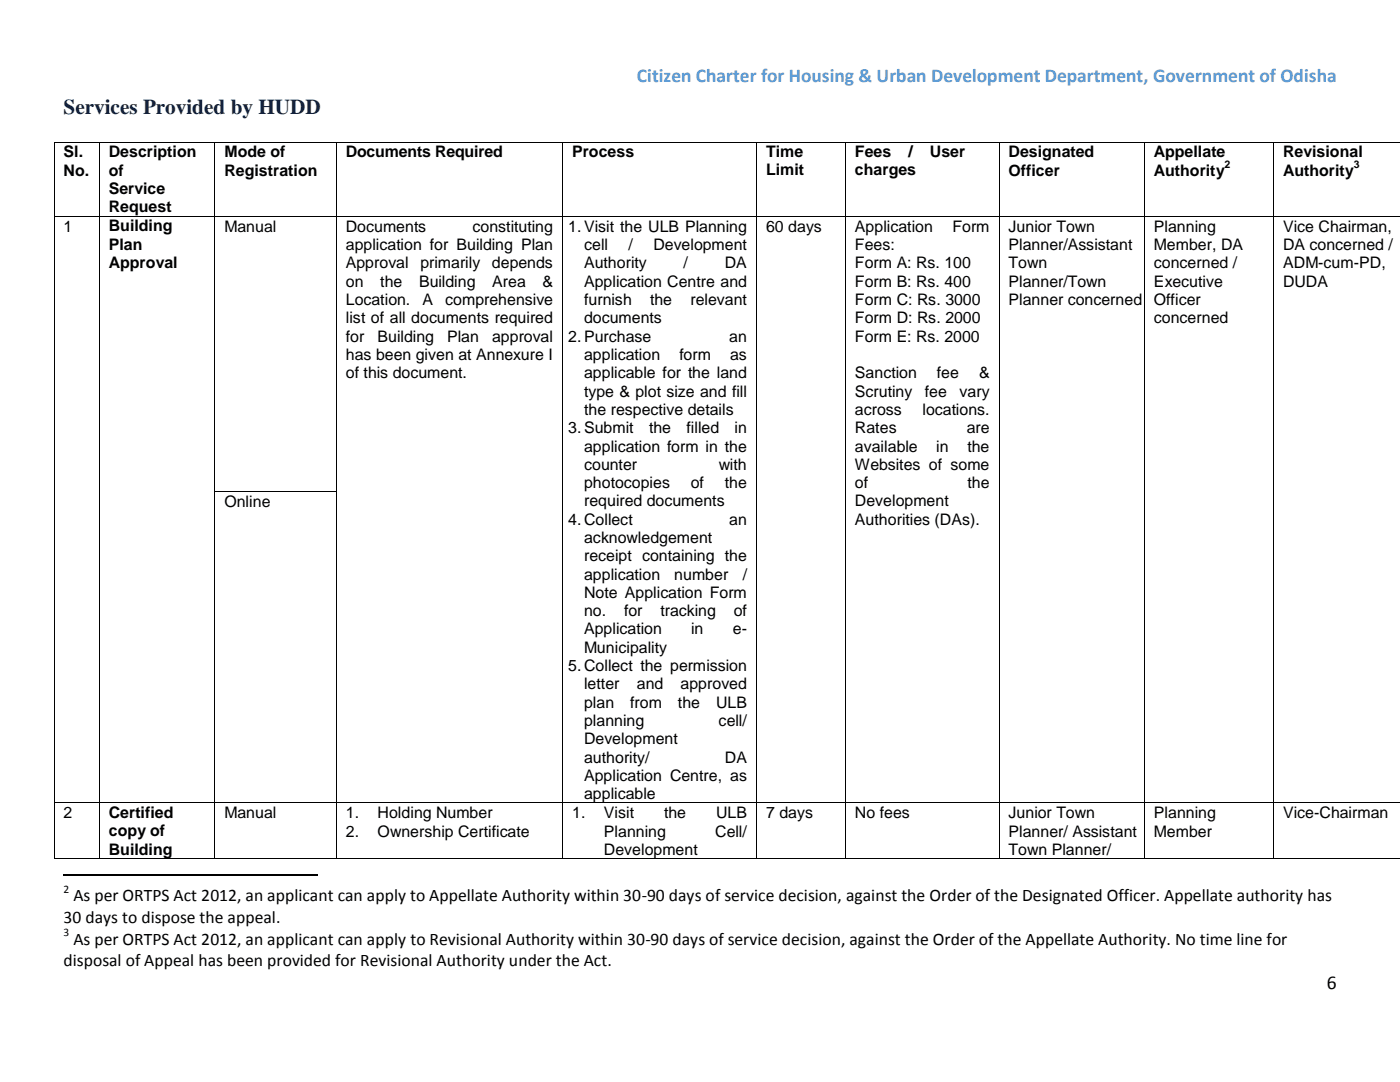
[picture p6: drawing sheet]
<svg xmlns="http://www.w3.org/2000/svg" width="279mm" height="216mm" viewBox="0 0 279 216" stroke-linecap="round" stroke-linejoin="round" font-family="sans-serif">
<defs><g id="words">
<text font-size="4.2" fill="#002060" x="12.7" y="22.8">Services Provided by HUDD</text>
<text font-size="3.9" fill="#5b9bd5" x="127.1" y="16.3">Citizen Charter for Housing &amp; Urban Development Department, Government of Odisha</text>
<text font-size="3.9" x="264.8" y="197.4">6</text>
<g font-size="3.5">
<text x="14.6" y="179.9">As per ORTPS Act 2012, an applicant can apply to Appellate Authority within 30-90 days of service decision, against the Order of the Designated Officer. Appellate authority has</text>
<text x="12.7" y="184.2">30 days to dispose the appeal.</text>
<text x="14.6" y="188.5">As per ORTPS Act 2012, an applicant can apply to Revisional Authority within 30-90 days of service decision, against the Order of the Appellate Authority. No time line for</text>
<text x="12.7" y="192.8">disposal of Appeal has been provided for Revisional Authority under the Act.</text>
</g>
<g font-size="3.2">
<text x="12.7" y="31.4">Sl.</text>
<text x="12.7" y="35.1">No.</text>
<text x="21.7" y="31.4">Description</text>
<text x="21.7" y="35.1">of</text>
<text x="44.8" y="31.4">Mode of</text>
<text x="44.8" y="35.1">Registration</text>
<text x="69" y="31.4">Documents Required</text>
<text x="114.2" y="31.4">Process</text>
<text x="152.9" y="31.4">Time</text>
<text x="152.9" y="35">Limit</text>
<text x="170.6" y="31.4">Fees</text>
<text x="170.6" y="35">charges</text>
<text x="181.3" y="31.4">/</text>
<text x="185.6" y="31.4">User</text>
<text x="201.3" y="31.4">Designated</text>
<text x="201.3" y="35.1">Officer</text>
<text x="230.3" y="31.4">Appellate</text>
<text x="230.3" y="35.1">Authority</text>
<text x="256.1" y="31.4">Revisional</text>
<text x="256.1" y="35.1">Authority</text>
<text x="21.7" y="38.7">Service</text>
<text x="12.7" y="46.3">1</text>
<text x="21.7" y="42.3">Request</text>
<text x="21.7" y="46.2">Building</text>
<text x="44.8" y="46.3">Manual</text>
<text x="69" y="46.3">Documents</text>
<text x="94.3" y="46.3">constituting</text>
<text x="113.4" y="46.3">1.Visit the ULB Planning</text>
<text x="152.9" y="46.3">60 days</text>
<text x="170.6" y="46.3">Application</text>
<text x="190.1" y="46.3">Form</text>
<text x="201.3" y="46.3">Junior Town</text>
<text x="230.3" y="46.3">Planning</text>
<text x="256.1" y="46.3">Vice Chairman,</text>
<text x="21.7" y="49.8">Plan</text>
<text x="21.7" y="53.5">Approval</text>
<text x="69" y="49.9">application for Building Plan</text>
<text x="69" y="53.6">Approval</text>
<text x="83.9" y="53.6">primarily</text>
<text x="98.2" y="53.6">depends</text>
<text x="116.6" y="49.9">cell</text>
<text x="116.6" y="53.6">Authority</text>
<text x="125.4" y="49.9">/</text>
<text x="130.4" y="49.9">Development</text>
<text x="136.4" y="53.6">/</text>
<text x="144.6" y="53.6">DA</text>
<text x="170.6" y="49.9">Fees:</text>
<text x="170.6" y="53.6">Form A: Rs. 100</text>
<text x="201.3" y="49.9">Planner/Assistant</text>
<text x="201.3" y="53.6">Town</text>
<text x="230.3" y="49.9">Member, DA</text>
<text x="230.3" y="53.6">concerned /</text>
<text x="256.1" y="49.9">DA concerned /</text>
<text x="256.1" y="53.6">ADM-cum-PD,</text>
<text x="69" y="57.2">on</text>
<text x="75.9" y="57.2">the</text>
<text x="83.6" y="57.2">Building</text>
<text x="98.2" y="57.2">Area</text>
<text x="108.3" y="57.2">&amp;</text>
<text x="116.6" y="57.2">Application Centre and</text>
<text x="170.6" y="57.2">Form B: Rs. 400</text>
<text x="201.3" y="57.2">Planner/Town</text>
<text x="230.3" y="57.2">Executive</text>
<text x="256.1" y="57.2">DUDA</text>
<text x="69" y="60.9">Location.</text>
<text x="69" y="64.5">list of all documents required</text>
<text x="84.3" y="60.9">A</text>
<text x="88.9" y="60.9">comprehensive</text>
<text x="116.6" y="60.9">furnish</text>
<text x="116.6" y="64.5">documents</text>
<text x="129.8" y="60.9">the</text>
<text x="137.8" y="60.9">relevant</text>
<text x="170.6" y="60.9">Form C: Rs. 3000</text>
<text x="170.6" y="64.5">Form D: Rs. 2000</text>
<text x="201.3" y="60.9">Planner concerned</text>
<text x="230.3" y="60.9">Officer</text>
<text x="230.3" y="64.5">concerned</text>
<text x="69" y="68.2">for</text>
<text x="69" y="71.8">has been given at Annexure I</text>
<text x="75.4" y="68.2">Building</text>
<text x="89.3" y="68.2">Plan</text>
<text x="98.2" y="68.2">approval</text>
<text x="113.4" y="68.2">2.Purchase</text>
<text x="116.6" y="71.8">application</text>
<text x="135.6" y="71.8">form</text>
<text x="145.5" y="68.2">an</text>
<text x="145.7" y="71.8">as</text>
<text x="170.6" y="68.2">Form E: Rs. 2000</text>
<text x="69" y="75.5">of this document.</text>
<text x="116.6" y="75.5">applicable for the land</text>
<text x="170.6" y="75.5">Sanction</text>
<text x="187" y="75.5">fee</text>
<text x="195.4" y="75.5">&amp;</text>
<text x="116.6" y="79.1">type &amp; plot size and fill</text>
<text x="116.6" y="82.8">the respective details</text>
<text x="170.6" y="79.1">Scrutiny</text>
<text x="170.6" y="82.8">across</text>
<text x="184.1" y="82.8">locations.</text>
<text x="184.6" y="79.1">fee</text>
<text x="191.5" y="79.1">vary</text>
<text x="113.4" y="86.4">3.Submit</text>
<text x="129.6" y="86.4">the</text>
<text x="137" y="86.4">filled</text>
<text x="146.6" y="86.4">in</text>
<text x="170.6" y="86.4">Rates</text>
<text x="192.9" y="86.4">are</text>
<text x="116.6" y="90.1">application form in the</text>
<text x="116.6" y="93.7">counter</text>
<text x="143.4" y="93.7">with</text>
<text x="170.6" y="90.1">available</text>
<text x="170.6" y="93.7">Websites of some</text>
<text x="186.9" y="90.1">in</text>
<text x="193.1" y="90.1">the</text>
<text x="44.8" y="101.2">Online</text>
<text x="116.6" y="97.4">photocopies</text>
<text x="116.6" y="101">required documents</text>
<text x="137.9" y="97.4">of</text>
<text x="144.6" y="97.4">the</text>
<text x="170.6" y="97.4">of</text>
<text x="170.6" y="101">Development</text>
<text x="193.1" y="97.4">the</text>
<text x="113.4" y="104.7">4.Collect</text>
<text x="145.6" y="104.7">an</text>
<text x="170.6" y="104.7">Authorities (DAs).</text>
<text x="116.6" y="108.3">acknowledgement</text>
<text x="116.6" y="112">receipt containing the</text>
<text x="116.6" y="115.6">application</text>
<text x="116.6" y="119.3">Note Application Form</text>
<text x="134.6" y="115.6">number</text>
<text x="148.2" y="115.6">/</text>
<text x="116.6" y="123">no.</text>
<text x="124.6" y="123">for</text>
<text x="131.8" y="123">tracking</text>
<text x="146.4" y="123">of</text>
<text x="116.6" y="126.6">Application</text>
<text x="116.6" y="130.2">Municipality</text>
<text x="138" y="126.6">in</text>
<text x="146.2" y="126.6">e-</text>
<text x="113.4" y="133.9">5.Collect the permission</text>
<text x="116.6" y="137.6">letter</text>
<text x="127.1" y="137.6">and</text>
<text x="135.8" y="137.6">approved</text>
<text x="116.6" y="141.2">plan</text>
<text x="125.8" y="141.2">from</text>
<text x="135.3" y="141.2">the</text>
<text x="142.9" y="141.2">ULB</text>
<text x="116.6" y="144.8">planning</text>
<text x="116.6" y="148.5">Development</text>
<text x="143.4" y="144.8">cell/</text>
<text x="116.6" y="152.2">authority/</text>
<text x="116.6" y="155.8">Application Centre, as</text>
<text x="144.7" y="152.2">DA</text>
<text x="116.6" y="159.5">applicable</text>
<text x="12.7" y="163.3">2</text>
<text x="21.7" y="163.2">Certified</text>
<text x="21.7" y="166.9">copy of</text>
<text x="44.8" y="163.3">Manual</text>
<text x="69" y="163.3">1.</text>
<text x="69" y="167">2.</text>
<text x="75.4" y="163.3">Holding Number</text>
<text x="75.4" y="167">Ownership Certificate</text>
<text x="114.2" y="163.3">1.</text>
<text x="120.5" y="163.3">Visit</text>
<text x="120.5" y="167">Planning</text>
<text x="132.6" y="163.3">the</text>
<text x="142.7" y="167">Cell/</text>
<text x="142.9" y="163.3">ULB</text>
<text x="152.9" y="163.3">7 days</text>
<text x="170.6" y="163.3">No fees</text>
<text x="201.3" y="163.3">Junior Town</text>
<text x="201.3" y="167">Planner/ Assistant</text>
<text x="230.3" y="163.3">Planning</text>
<text x="230.3" y="167">Member</text>
<text x="256.1" y="163.3">Vice-Chairman</text>
<text x="21.7" y="170.5">Building</text>
<text x="120.5" y="170.6">Development</text>
<text x="201.3" y="170.6">Town Planner/</text>
</g>
<g font-size="2.3">
<text x="12.7" y="178.1">2</text>
<text x="12.7" y="186.7">3</text>
</g>
<g font-size="2.1">
<text x="244.4" y="33.5">2</text>
<text x="270.2" y="33.5">3</text>
</g>
</g></defs>
<g fill="#000">
<path d="M10.7 28.3h.2v.2h-.2z" fill-rule="evenodd"/>
<path d="M10.7 28.3h.2v.2h-.2z" fill-rule="evenodd"/>
<path d="M19.7 28.3h.2v.2h-.2z" fill-rule="evenodd"/>
<path d="M42.8 28.3h.2v.2h-.2z" fill-rule="evenodd"/>
<path d="M67 28.3h.2v.2h-.2z" fill-rule="evenodd"/>
<path d="M112.2 28.3h.2v.2h-.2z" fill-rule="evenodd"/>
<path d="M150.9 28.3h.2v.2h-.2z" fill-rule="evenodd"/>
<path d="M168.6 28.3h.2v.2h-.2z" fill-rule="evenodd"/>
<path d="M199.3 28.3h.2v.2h-.2z" fill-rule="evenodd"/>
<path d="M228.3 28.3h.2v.2h-.2z" fill-rule="evenodd"/>
<path d="M254.1 28.3h.1v.2h-.1z" fill-rule="evenodd"/>
<path d="M10.7 43.1h.2v.2h-.2z" fill-rule="evenodd"/>
<path d="M19.7 43.1h.2v.2h-.2z" fill-rule="evenodd"/>
<path d="M42.8 43.1h.2v.2h-.2z" fill-rule="evenodd"/>
<path d="M67 43.1h.2v.2h-.2z" fill-rule="evenodd"/>
<path d="M112.2 43.1h.2v.2h-.2z" fill-rule="evenodd"/>
<path d="M150.9 43.1h.2v.2h-.2z" fill-rule="evenodd"/>
<path d="M168.6 43.1h.2v.2h-.2z" fill-rule="evenodd"/>
<path d="M199.3 43.1h.2v.2h-.2z" fill-rule="evenodd"/>
<path d="M228.3 43.1h.2v.2h-.2z" fill-rule="evenodd"/>
<path d="M254.1 43.1h.1v.2h-.1z" fill-rule="evenodd"/>
<path d="M10.7 98.1h.2v.1h-.2z" fill-rule="evenodd"/>
<path d="M19.7 98.1h.2v.1h-.2z" fill-rule="evenodd"/>
<path d="M42.8 98.1h.2v.1h-.2z" fill-rule="evenodd"/>
<path d="M67 98.1h.2v.1h-.2z" fill-rule="evenodd"/>
<path d="M112.2 98.1h.2v.1h-.2z" fill-rule="evenodd"/>
<path d="M150.9 98.1h.2v.1h-.2z" fill-rule="evenodd"/>
<path d="M168.6 98.1h.2v.1h-.2z" fill-rule="evenodd"/>
<path d="M199.3 98.1h.2v.1h-.2z" fill-rule="evenodd"/>
<path d="M228.3 98.1h.2v.1h-.2z" fill-rule="evenodd"/>
<path d="M254.1 98.1h.1v.1h-.1z" fill-rule="evenodd"/>
<path d="M10.7 160.1h.2v.2h-.2z" fill-rule="evenodd"/>
<path d="M10.7 171.3h.2v.1h-.2z" fill-rule="evenodd"/>
<path d="M10.7 171.3h.2v.1h-.2z" fill-rule="evenodd"/>
<path d="M19.7 160.1h.2v.2h-.2z" fill-rule="evenodd"/>
<path d="M19.7 171.3h.2v.1h-.2z" fill-rule="evenodd"/>
<path d="M42.8 160.1h.2v.2h-.2z" fill-rule="evenodd"/>
<path d="M42.8 171.3h.2v.1h-.2z" fill-rule="evenodd"/>
<path d="M67 160.1h.2v.2h-.2z" fill-rule="evenodd"/>
<path d="M67 171.3h.2v.1h-.2z" fill-rule="evenodd"/>
<path d="M112.2 160.1h.2v.2h-.2z" fill-rule="evenodd"/>
<path d="M112.2 171.3h.2v.1h-.2z" fill-rule="evenodd"/>
<path d="M150.9 160.1h.2v.2h-.2z" fill-rule="evenodd"/>
<path d="M150.9 171.3h.2v.1h-.2z" fill-rule="evenodd"/>
<path d="M168.6 160.1h.2v.2h-.2z" fill-rule="evenodd"/>
<path d="M168.6 171.3h.2v.1h-.2z" fill-rule="evenodd"/>
<path d="M199.3 160.1h.2v.2h-.2z" fill-rule="evenodd"/>
<path d="M199.3 171.3h.2v.1h-.2z" fill-rule="evenodd"/>
<path d="M228.3 160.1h.2v.2h-.2z" fill-rule="evenodd"/>
<path d="M228.3 171.3h.2v.1h-.2z" fill-rule="evenodd"/>
<path d="M254.1 160.1h.1v.2h-.1z" fill-rule="evenodd"/>
<path d="M254.1 171.3h.1v.1h-.1z" fill-rule="evenodd"/>
</g>
<g fill="none" stroke="#000" stroke-width=".2">
<path d="M10.8 28.5v14.6M10.9 28.4h8.8M19.8 28.5v14.6M19.9 28.4h22.9M42.9 28.5v14.6M43 28.4h24M67.1 28.5v14.6M67.2 28.4h45M112.3 28.5v14.6M112.4 28.4h38.5M151 28.5v14.6M151.1 28.4h17.5"/>
<path d="M168.7 28.5v14.6M168.8 28.4h30.5M199.4 28.5v14.6M199.5 28.4h28.8M228.4 28.5v14.6M228.5 28.4h25.6M254.2 28.5v14.6M254.2 28.4h25.2M10.8 43.3v54.8M10.9 43.2h8.8M19.8 43.3v54.8M19.9 43.2h22.9"/>
<path d="M42.9 43.3v54.8M43 43.2h24M67.1 43.3v54.8M67.2 43.2h45M112.3 43.3v54.8M112.4 43.2h38.5M151 43.3v54.8M151.1 43.2h17.5M168.7 43.3v54.8M168.8 43.2h30.5M199.4 43.3v54.8M199.5 43.2h28.8"/>
<path d="M228.4 43.3v54.8M228.5 43.2h25.6M254.2 43.3v54.8M254.2 43.2h25.2M10.8 98.2v61.9M19.8 98.2v61.9M42.9 98.2v61.9M43 98.1h24M67.1 98.2v61.9M112.3 98.2v61.9M151 98.2v61.9M168.7 98.2v61.9"/>
<path d="M199.4 98.2v61.9M228.4 98.2v61.9M254.2 98.2v61.9M10.8 160.3v11M10.9 160.2h8.8M10.9 171.4h8.8M19.8 160.3v11M19.9 160.2h22.9M19.9 171.4h22.9M42.9 160.3v11M43 160.2h24M43 171.4h24"/>
<path d="M67.1 160.3v11M67.2 160.2h45M67.2 171.4h45M112.3 160.3v11M112.4 160.2h38.5M112.4 171.4h38.5M151 160.3v11M151.1 160.2h17.5M151.1 171.4h17.5M168.7 160.3v11M168.8 160.2h30.5M168.8 171.4h30.5"/>
<path d="M199.4 160.3v11M199.5 160.2h28.8M199.5 171.4h28.8M228.4 160.3v11M228.5 160.2h25.6M228.5 171.4h25.6M254.2 160.3v11M254.2 160.2h25.2M254.2 171.4h25.2"/>
</g>
<path d="M12.7 174.6h50.8" fill="none" stroke="#000" stroke-width=".25"/>
<use href="#words"/>
</svg>
